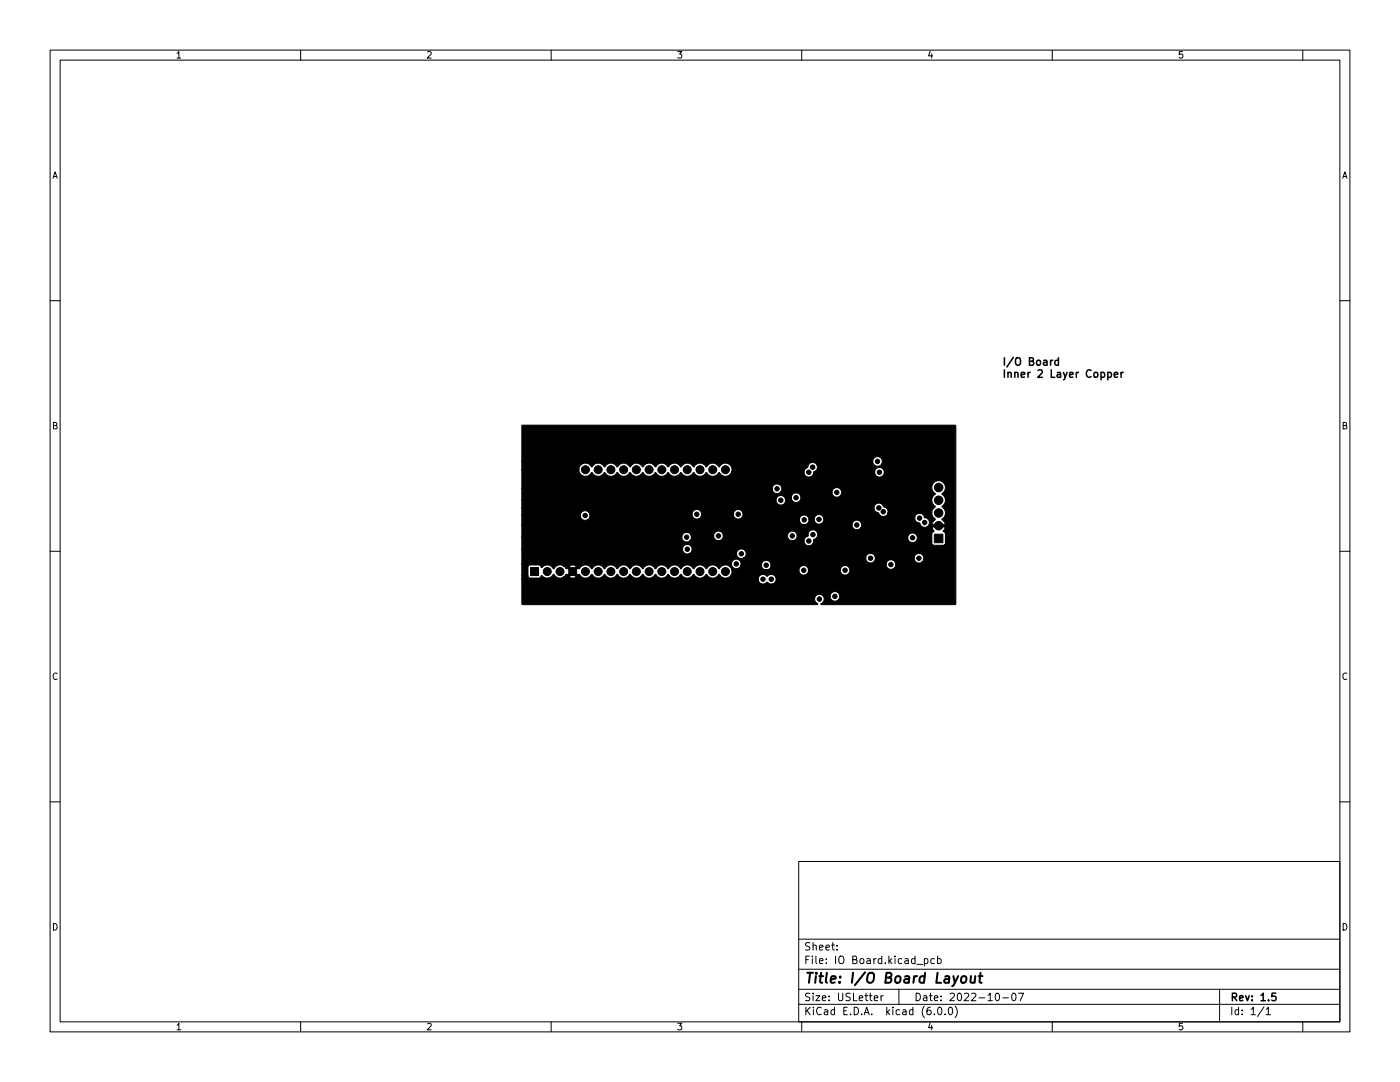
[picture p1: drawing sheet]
<svg xmlns="http://www.w3.org/2000/svg" width="279mm" height="216mm" viewBox="0 0 279 216" stroke-linecap="round" stroke-linejoin="round" font-family="sans-serif">
<defs><g id="words">
<text font-size="2.8" x="160.4" y="196.2">Title: I/O Board Layout</text>
<g font-size="2.1">
<text x="199.9" y="72.9">I/O Board</text>
<text x="199.9" y="75.4">Inner 2 Layer Copper</text>
<text x="160.4" y="189.7">Sheet:</text>
<text x="160.4" y="192.4">File: IO Board.kicad_pcb</text>
<text x="160.4" y="202.5">KiCad E.D.A. kicad (6.0.0)</text>
<text x="160.4" y="199.7">Size: USLetter</text>
<text x="182.4" y="199.7">Date: 2022-10-07</text>
<text x="245.4" y="199.7">Rev: 1.5</text>
<text x="245.4" y="202.5">Id: 1/1</text>
</g>
<g font-size="1.8">
<text x="35" y="11.6">1</text>
<text x="85" y="11.6">2</text>
<text x="135" y="11.6">3</text>
<text x="185" y="11.6">4</text>
<text x="235" y="11.6">5</text>
<text x="10.3" y="35.6">A</text>
<text x="267.7" y="35.6">A</text>
<text x="10.3" y="85.7">B</text>
<text x="267.7" y="85.7">B</text>
<text x="10.3" y="135.6">C</text>
<text x="267.7" y="135.6">C</text>
<text x="10.3" y="185.7">D</text>
<text x="267.7" y="185.7">D</text>
<text x="35" y="205.6">1</text>
<text x="85" y="205.6">2</text>
<text x="135" y="205.6">3</text>
<text x="185" y="205.6">4</text>
<text x="235" y="205.6">5</text>
</g>
</g></defs>
<g fill="none" stroke="#000" stroke-width=".2">
<path d="M10 10h259.4v195.9h-259.4zM12 12h255.4v191.9h-255.4zM60 10v2M110 10v2M160 10v2M210 10v2M260 10v2M10 60h2M267.4 60h2M10 110h2M267.4 110h2M10 160h2"/>
<path d="M267.4 160h2M159.4 171.9h108v32h-108zM159.4 197.4h108M159.4 193.4h108M159.4 187.4h108M167 189.4v.2M167 188.7v.1M174.5 199.2l.7-.2-.1-.3h-.4l-.2 .2v.7h.6M175.8 198.7v1M176.3 198.7l-.5 .3M179.4 197.4v3M183 192.4h1.1"/>
<path d="M184.5 191.4l.4-.1 .3 .3-.2 .6h-.5M184.5 191.3v1.5M186.5 191.4l-.5-.1-.2 .3 .1 .6h.6M187.1 191.4l.4-.1 .3 .3-.1 .6h-.6M187.1 190.8v1.5M198.8 198.3l.2-.1a.8 .8 0 0 1 .5 .7 .8 .8 0 0 1-.5 .8l-.2-.2-.2-.4zM200.1 199.1h1.2M202 198.3l.3-.1a.8 .8 0 0 1 .5 .7 .8 .8 0 0 1-.5 .8l-.3-.2-.1-.4zM203.3 198.2h1l-.7 1.5M243.4 197.4v6.5M60 203.9v2M110 203.9v2"/>
<path d="M159.4 200.4h108M160 203.9v2M186.5 202.3v.2M187.3 201h.2a.8 .8 0 0 1 .5 .7 .8 .8 0 0 1-.5 .8 1 1 0 0 1-.2-1.5zM188.6 202.3v.2M189.4 201.1l.2-.1a.8 .8 0 0 1 .5 .7 .8 .8 0 0 1-.5 .8l-.2-.2-.1-.4zM190.6 200.8a1.72 1.72 0 0 1 0 2.2M210 203.9v2M252.3 200.9l-1.3 1.9M252.7 201.4l.4-.4v1.5M252.7 202.5h.8M260 203.9v2"/>
</g>
<path d="M210.1 71.9l-.4 .3M211.2 71.9h-.4l-.3 .3 .2 .6h.5M211.2 71.4v1.5M221.1 74.4l.4-.1 .3 .3-.1 .6h-.6M222.4 74.8l.7-.2-.1-.2-.4-.1-.2 .2 .1 .7h.5M223.7 74.3v1M224.2 74.3l-.5 .3M254.6 198.2h-.7l-.1 .7 .2-.2 .5 .1 .2 .2-.1 .5-.2 .2-.6-.2" fill="none" stroke="#000" stroke-width=".3"/>
<path d="M192 195a.52 .52 0 0 1 .5-.2 .52 .52 0 0 1 .4 .4l-.1 .5a.55 .55 0 0 1-.5 .4 .55 .55 0 0 1-.5-.4zM193.8 194.8l-.1 1.2a.57 .57 0 0 0 .8-.1M194.6 194.8l-.1 1.3M195.3 194.8h.8M195.7 194.1l-.2 1.7v.2l.4 .1" fill="none" stroke="#000" stroke-width=".4"/>
<g fill="#000" stroke="#000" stroke-width=".2">
<path d="M104.2 84.9h86.5v35.7h-26.8v-.2l.2-.1a.96 .96 0 0 0 .2-1.3h1.4a.96 .96 0 0 0 1.3 .9 .96 .96 0 0 0 .2-1.7 .96 .96 0 0 0-1.5 .6v.2h-1.4l-.1-.1a.99 .99 0 0 0-1.5 .2 .99 .99 0 0 0 .5 1.4l-.1 .2h-58.8l-.2-.2v-4.9h47.2v.1a1.03 1.03 0 0 0 .8 .8 1.03 1.03 0 0 0 1-.4 .97 .97 0 0 0 1.5 .2 .97 .97 0 0 0 0-1.4 .97 .97 0 0 0-1.5 .1l-.5-.3a.94 .94 0 0 0-1.1 .3l-.2 .6h-47.2v-.7h1.3l.4 .4 1.7 .1 .3-.2 .3-.4 .1 .1a1.39 1.39 0 0 0 2.3-.3 1.41 1.41 0 0 0 2 .5h1.1a1.24 1.24 0 0 0 1.4 0l-.7-.7-.7 .7h-1.1l.5-.5 .2 .2 .7-.8h.8l.7 .8 .2-.2a1.43 1.43 0 0 0 2.5 0 1.43 1.43 0 0 0 2.6 0 1.43 1.43 0 0 0 2.5 0 1.43 1.43 0 0 0 2.5 0 1.43 1.43 0 0 0 2.6 0 1.43 1.43 0 0 0 2.5 0 1.43 1.43 0 0 0 2.6 0 1.43 1.43 0 0 0 2.5 0 1.43 1.43 0 0 0 2.5 0 1.43 1.43 0 0 0 2.6 0 1.43 1.43 0 0 0 2.5 0 1.35 1.35 0 0 0 1.6 .7 1.35 1.35 0 0 0 1-1.5h13.3l.1 .2a.96 .96 0 0 0 1 .7 .96 .96 0 0 0 .9-.9h6.3v.2a.96 .96 0 0 0 1.5 .6 .96 .96 0 0 0-.1-1.7 .96 .96 0 0 0-1.4 .9h-6.3l-.3-.7-.5-.2a.96 .96 0 0 0-1.2 .9h-13.3l-.1-.2a1.32 1.32 0 0 0-1.2-.9 1.32 1.32 0 0 0-1.2 .8l-.2-.1a1.31 1.31 0 0 0-2.2-.2l-.2 .3-.2-.1a1.33 1.33 0 0 0-2.3 .1l-.2-.1a1.31 1.31 0 0 0-2.1-.2l-.2 .3-.2-.1a1.33 1.33 0 0 0-2.4 .1l-.2-.1a1.31 1.31 0 0 0-2.1-.2l-.2 .3-.2-.1a1.33 1.33 0 0 0-2.4 .1l-.2-.1a1.31 1.31 0 0 0-2.1-.2l-.2 .3-.2-.1a1.33 1.33 0 0 0-2.3 .1l-.2-.1a1.31 1.31 0 0 0-2.2-.2l-.2 .3-.2-.1a1.33 1.33 0 0 0-2.3 .1l-.2-.1a1.31 1.31 0 0 0-2.2-.2l-.2 .3-.2-.2-.7 .7h-.8l-.7-.7-.2 .2-.5-.5h1.1l.7 .7 .7-.7a1.22 1.22 0 0 0-1.4-.1h-1.2a1.31 1.31 0 0 0-1.8 .5l-.1 .1-.1-.1a1.31 1.31 0 0 0-2.2-.2h-.2l-.4-.5-2 .1-.2 .3v1.8h-1.3v-2.4h41.9a.96 .96 0 0 0 .8 1 .96 .96 0 0 0 1.1-.7h4.1a.96 .96 0 0 0 1 .9 .96 .96 0 0 0 .9-1.1h22.9a.96 .96 0 0 0 1.1 1 .96 .96 0 0 0 .8-1.1 .96 .96 0 0 0-1.1-.8l-.5 .3-.3 .6h-23a.96 .96 0 0 0-1-.8 .96 .96 0 0 0-.8 1h-4.1v-.2a.96 .96 0 0 0-.8-1 .96 .96 0 0 0-1 .5l-.1 .4h-41.9v-2.9h32.1a.96 .96 0 0 0 1.3 .9h9.5a.95 .95 0 0 0 1.3 .9h24.5a.96 .96 0 0 0 .9 .9 .96 .96 0 0 0 1-.9h7.7a.96 .96 0 0 0 1.5 .7 .96 .96 0 0 0-.1-1.6 .96 .96 0 0 0-1.4 .9h-7.7l-.2-.6-.2-.2a.96 .96 0 0 0-1.5 .8l-24.4-.1a.95 .95 0 0 0 .5-.9 .95 .95 0 0 0-.8-.8 .96 .96 0 0 0-1.1 .9l-9.4-.1a.96 .96 0 0 0 .1-1.6 .96 .96 0 0 0-1.5 .8h-32.1v-2.4h32a.95 .95 0 0 0 .5 .8 .95 .95 0 0 0 1-.1h22.9a.96 .96 0 0 0 .7 1 .96 .96 0 0 0 1.1-.6h23.7l.4 .5h1.9l.4-.5v-1.8l-.5-.5 .5-.8h-2.7l.4 .8-.4 .5v1.8h-23.7l.1-.6 .6-.4h18.2a.96 .96 0 0 0 1.3 .9 .96 .96 0 0 0 .2-1.6 .96 .96 0 0 0-1.5 .6l-18.2 .1a.95 .95 0 0 0 .1-1.1 .95 .95 0 0 0-1-.5 .97 .97 0 0 0-.8 1.2l-.7 .5-.1 .5h-22.9l.4-.5-.1-.5h4.5a.96 .96 0 0 0 1 1 .96 .96 0 0 0 .9-1h12.9a.96 .96 0 0 0 1.3 .9 .96 .96 0 0 0 .2-1.6 .96 .96 0 0 0-1.5 .5v.2h-12.9a.96 .96 0 0 0-.9-.9 .96 .96 0 0 0-1 .9h-4.5a.95 .95 0 0 0-1-.7 .95 .95 0 0 0-.8 1h-32v-2.5h65.9a.96 .96 0 0 0 1.4 .9 .96 .96 0 0 0 .2-1.6 .96 .96 0 0 0-1.5 .6l-.1 .1h-65.9v-1.8h11.7v.1a.95 .95 0 0 0 1.4 .7h42.3a.96 .96 0 0 0 1 1 .96 .96 0 0 0 .9-1.1h1.1a.96 .96 0 0 0 1.1 1 .96 .96 0 0 0 .8-1.2h18.2a1.1 1.1 0 0 0 1 1 .96 .96 0 0 0 1.1 .8 .96 .96 0 0 0 .8-1 .96 .96 0 0 0-1-.9v-.1a.96 .96 0 0 0-1.1-.8 .96 .96 0 0 0-.8 1l-18.2-.1a.95 .95 0 0 0-1.1-.6 .96 .96 0 0 0-.8 .9l-1.1-.1a.96 .96 0 0 0-1-.7 .96 .96 0 0 0-.9 .9h-42.3l.5-.4v-.7h20.4a.96 .96 0 0 0 1 1 .96 .96 0 0 0 .9-1h6.4a.96 .96 0 0 0 1.3 .9 .96 .96 0 0 0 .2-1.6 .96 .96 0 0 0-1.5 .5v.2h-6.4a.96 .96 0 0 0-.9-.9 .96 .96 0 0 0-1 .9h-20.4a.96 .96 0 0 0-1.1-.7 .96 .96 0 0 0-.8 1h-11.7v-1.6h70.3v.2a1.14 1.14 0 0 0 1 .9 .95 .95 0 0 0 .9 .7 .95 .95 0 0 0 .9-.8h8.8a1.6 1.6 0 0 0 .7 1.3l-.4 .4-.3 .6h2.7l-.3-.5-.4-.4 .1-.2a1.43 1.43 0 0 0-.1-2.4 1.49 1.49 0 0 0 0-2.6 1.4 1.4 0 0 0 .4-2.1 1.4 1.4 0 0 0-2.2 0 1.4 1.4 0 0 0 .5 2.2 1.48 1.48 0 0 0 0 2.5l-.6 .6-.1 .6h-8.8v-.1a.96 .96 0 0 0-.7-1l-.2-.1a.94 .94 0 0 0-.9-.7l-.7 .3-.3 .6h-70.3v-1.5h50.8a.96 .96 0 0 0 1.2 .9 .96 .96 0 0 0 .5-1.4h1.3a.96 .96 0 0 0 1.4 .9 .96 .96 0 0 0 .2-1.6 .96 .96 0 0 0-1.6 .5v.2h-1.3l-.5-.4a.94 .94 0 0 0-1.1 .4l-.1 .5h-50.8v-2.3h50a.96 .96 0 0 0 .6 .9 .96 .96 0 0 0 1-.2h10.3a.96 .96 0 0 0 1.4 .9 .96 .96 0 0 0 .2-1.6 .96 .96 0 0 0-1.5 .6l-.1 .1h-10.3a.96 .96 0 0 0-.3-1.5 .96 .96 0 0 0-1.3 .8h-50v-3.8h11.4v.3a1.36 1.36 0 0 0 1.2 1 1.36 1.36 0 0 0 1.4-.7 1.43 1.43 0 0 0 2.6 0 1.43 1.43 0 0 0 2.5 0 1.43 1.43 0 0 0 2.5 0 1.43 1.43 0 0 0 2.6 0 1.43 1.43 0 0 0 2.5 0 1.43 1.43 0 0 0 2.6 0 1.43 1.43 0 0 0 2.5 0 1.43 1.43 0 0 0 2.5 0 1.43 1.43 0 0 0 2.6 0 1.43 1.43 0 0 0 2.5 0 1.37 1.37 0 0 0 1.3 .7 1.37 1.37 0 0 0 1.2-.8h14.5a.96 .96 0 0 0 .9 1 .96 .96 0 0 0 1-1h12.2a.96 .96 0 0 0 1.3 .9 .96 .96 0 0 0 .2-1.6 .96 .96 0 0 0-1.5 .5v.2h-12.2a.99 .99 0 0 0 .7-1.1 .99 .99 0 0 0-1.1-.8 1.01 1.01 0 0 0-.8 1l-.6 .4-.1 .5h-14.5a1.35 1.35 0 0 0-.7-1.7 1.35 1.35 0 0 0-1.8 .7 1.43 1.43 0 0 0-2.5 0 1.43 1.43 0 0 0-2.6 0 1.43 1.43 0 0 0-2.5 0 1.43 1.43 0 0 0-2.6 0 1.43 1.43 0 0 0-2.5 0 1.43 1.43 0 0 0-2.5 0 1.43 1.43 0 0 0-2.6 0 1.43 1.43 0 0 0-2.5 0 1.43 1.43 0 0 0-2.6 0 1.43 1.43 0 0 0-2.5 0 1.36 1.36 0 0 0-1.5-.8 1.36 1.36 0 0 0-1.1 1.3h-11.4v-1.6h70.1v.1a.96 .96 0 0 0 1.5 .6 .96 .96 0 0 0-.1-1.6 .96 .96 0 0 0-1.4 .9h-70.1zM105.9 113.2h1.6v1.6h-1.6zM186.5 106.6h1.7v1.7h-1.7z"/>
<circle cx="116.8" cy="93.7" r=".8"/>
<circle cx="119.4" cy="93.7" r=".8"/>
<circle cx="121.9" cy="93.7" r=".8"/>
<circle cx="124.5" cy="93.7" r=".8"/>
<circle cx="127" cy="93.7" r=".8"/>
<circle cx="129.5" cy="93.7" r=".8"/>
<circle cx="132.1" cy="93.7" r=".8"/>
<circle cx="134.6" cy="93.7" r=".8"/>
<circle cx="137.2" cy="93.7" r=".8"/>
<circle cx="137.7" cy="97.8" r=".44"/>
<circle cx="139.7" cy="93.7" r=".8"/>
<circle cx="142.2" cy="93.7" r=".8"/>
<circle cx="144.8" cy="93.7" r=".8"/>
<circle cx="155.1" cy="97.5" r=".44"/>
<circle cx="155.8" cy="99.8" r=".44"/>
<circle cx="158.9" cy="99.3" r=".44"/>
<circle cx="161.4" cy="94.2" r=".44"/>
<circle cx="162.2" cy="93.2" r=".44"/>
<circle cx="164" cy="98.3" r=".44"/>
<circle cx="167" cy="98.2" r=".44"/>
<circle cx="175.1" cy="92.1" r=".44"/>
<circle cx="175.5" cy="94.2" r=".44"/>
<circle cx="187.3" cy="99.8" r=".85"/>
<circle cx="187.3" cy="97.3" r=".85"/>
<circle cx="109.2" cy="114" r=".8"/>
<circle cx="111.4" cy="106.9" r=".44"/>
<circle cx="111.8" cy="114" r=".8"/>
<circle cx="114.3" cy="114" r=".8"/>
<circle cx="116.8" cy="102.9" r=".44"/>
<circle cx="116.8" cy="114" r=".8"/>
<circle cx="119.4" cy="114" r=".8"/>
<circle cx="119.7" cy="101" r=".44"/>
<circle cx="121.9" cy="114" r=".8"/>
<circle cx="124.5" cy="114" r=".8"/>
<circle cx="125.1" cy="110" r=".44"/>
<circle cx="127" cy="114" r=".8"/>
<circle cx="129.5" cy="114" r=".8"/>
<circle cx="132.1" cy="114" r=".8"/>
<circle cx="134.6" cy="114" r=".8"/>
<circle cx="137" cy="107.2" r=".44"/>
<circle cx="137.2" cy="114" r=".8"/>
<circle cx="137.2" cy="109.6" r=".44"/>
<circle cx="139.1" cy="102.6" r=".44"/>
<circle cx="139.7" cy="114" r=".8"/>
<circle cx="139.8" cy="111.5" r=".44"/>
<circle cx="142.2" cy="114" r=".8"/>
<circle cx="143.4" cy="106.9" r=".44"/>
<circle cx="144.8" cy="114" r=".8"/>
<circle cx="146.9" cy="112.5" r=".44"/>
<circle cx="147.3" cy="102.6" r=".44"/>
<circle cx="148" cy="110.5" r=".44"/>
<circle cx="151.8" cy="109.7" r=".44"/>
<circle cx="152.3" cy="115.6" r=".44"/>
<circle cx="152.9" cy="112.8" r=".44"/>
<circle cx="153.9" cy="115.6" r=".44"/>
<circle cx="154.4" cy="117.5" r=".44"/>
<circle cx="158.1" cy="106.9" r=".44"/>
<circle cx="160.4" cy="113.8" r=".44"/>
<circle cx="160.5" cy="103.7" r=".44"/>
<circle cx="161.4" cy="108" r=".44"/>
<circle cx="162.2" cy="106.7" r=".44"/>
<circle cx="163.4" cy="103.6" r=".44"/>
<circle cx="163.5" cy="119.5" r=".44"/>
<circle cx="164" cy="113.3" r=".44"/>
<circle cx="166.6" cy="119" r=".44"/>
<circle cx="168.7" cy="113.8" r=".44"/>
<circle cx="171" cy="104.8" r=".44"/>
<circle cx="173.7" cy="111.4" r=".44"/>
<circle cx="175.4" cy="101.3" r=".44"/>
<circle cx="176.3" cy="102.1" r=".44"/>
<circle cx="176.3" cy="114.6" r=".44"/>
<circle cx="177.8" cy="112.6" r=".44"/>
<circle cx="178.7" cy="104.9" r=".44"/>
<circle cx="180" cy="100.6" r=".44"/>
<circle cx="182.1" cy="107.3" r=".44"/>
<circle cx="183.4" cy="111.4" r=".44"/>
<circle cx="183.5" cy="103.4" r=".44"/>
<circle cx="184.5" cy="104.3" r=".44"/>
<circle cx="187.3" cy="104.9" r=".85"/>
<circle cx="187.3" cy="102.4" r=".85"/>
</g>
<use href="#words"/>
</svg>
